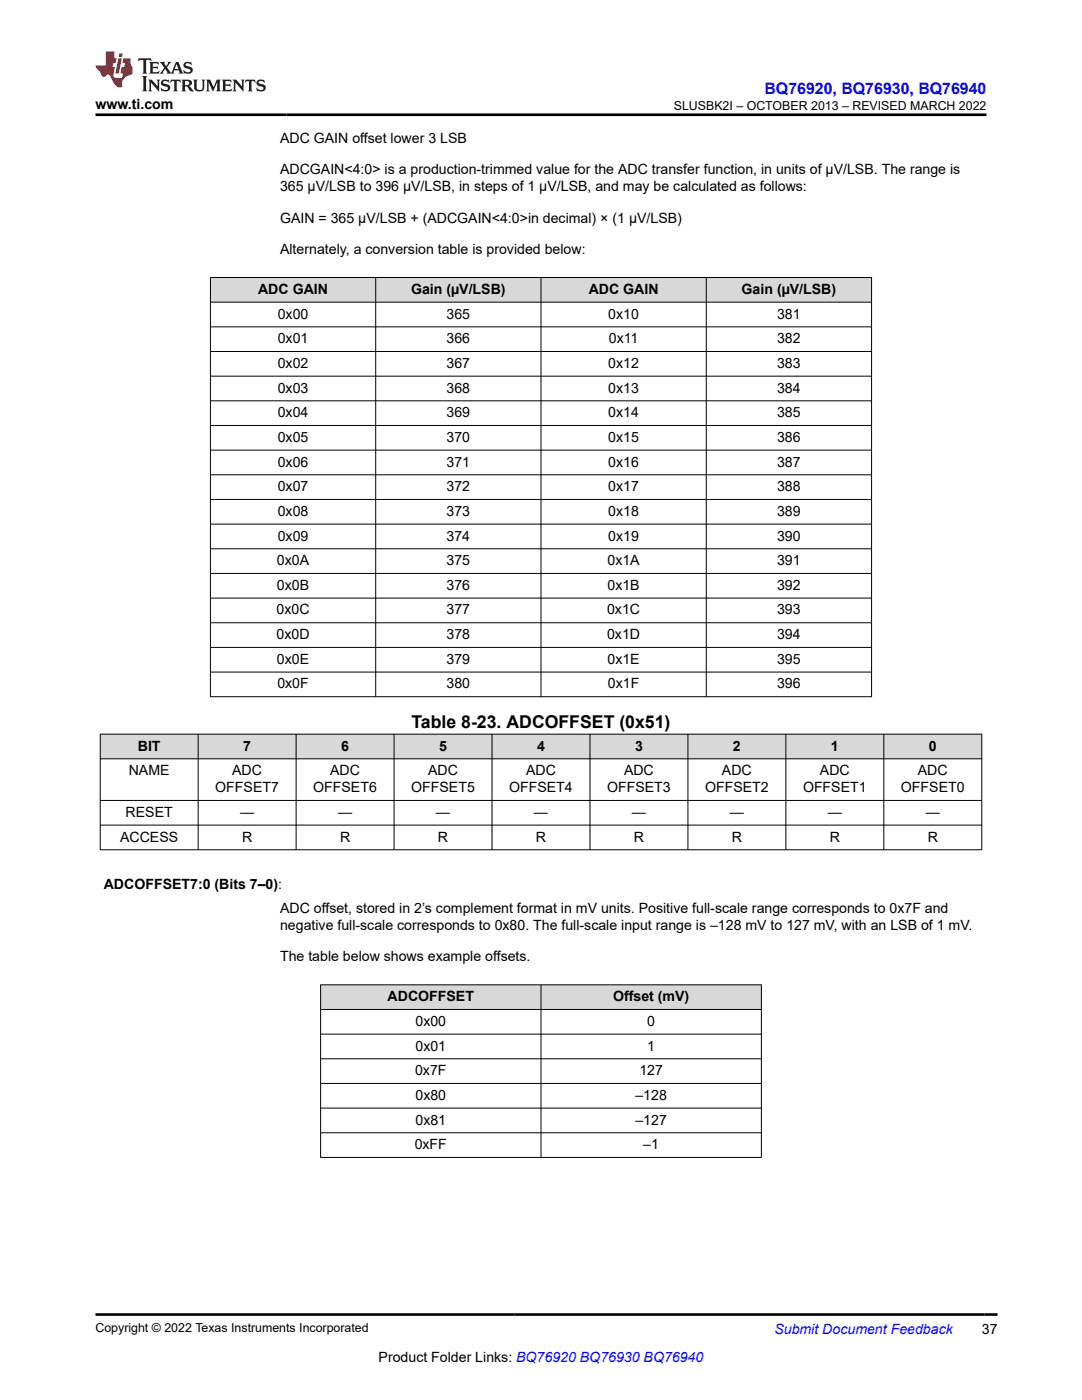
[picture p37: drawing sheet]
<svg xmlns="http://www.w3.org/2000/svg" width="216mm" height="279mm" viewBox="0 0 216 279" stroke-linecap="round" stroke-linejoin="round" font-family="sans-serif">
<defs><g id="words">
<text font-size="3.5" x="82.1" y="145.4">Table 8-23. ADCOFFSET (0x51)</text>
<text font-size="3.2" fill="#00f" x="152.5" y="18.7">BQ76920, BQ76930, BQ76940</text>
<g font-size="2.8">
<text x="19.1" y="21.8">www.ti.com</text>
<text x="55.9" y="28.6">ADC GAIN offset lower 3 LSB</text>
<text x="55.9" y="34.8">ADCGAIN&lt;4:0&gt; is a production-trimmed value for the ADC transfer function, in units of µV/LSB. The range is</text>
<text x="55.9" y="38.2">365 µV/LSB to 396 µV/LSB, in steps of 1 µV/LSB, and may be calculated as follows:</text>
<text x="55.9" y="44.4">GAIN = 365 µV/LSB + (ADCGAIN&lt;4:0&gt;in decimal) × (1 µV/LSB)</text>
<text x="55.9" y="50.6">Alternately, a conversion table is provided below:</text>
<text x="51.5" y="58.7">ADC GAIN</text>
<text x="82" y="58.7">Gain (µV/LSB)</text>
<text x="117.5" y="58.7">ADC GAIN</text>
<text x="148" y="58.7">Gain (µV/LSB)</text>
<text x="55.4" y="63.6">0x00</text>
<text x="89.1" y="63.6">365</text>
<text x="121.4" y="63.6">0x10</text>
<text x="155.1" y="63.6">381</text>
<text x="55.4" y="68.5">0x01</text>
<text x="89.1" y="68.5">366</text>
<text x="121.5" y="68.5">0x11</text>
<text x="155.1" y="68.5">382</text>
<text x="55.4" y="73.4">0x02</text>
<text x="89.1" y="73.4">367</text>
<text x="121.4" y="73.4">0x12</text>
<text x="155.1" y="73.4">383</text>
<text x="55.4" y="78.3">0x03</text>
<text x="55.4" y="83.3">0x04</text>
<text x="89.1" y="78.3">368</text>
<text x="89.1" y="83.3">369</text>
<text x="121.4" y="78.3">0x13</text>
<text x="121.4" y="83.3">0x14</text>
<text x="155.1" y="78.3">384</text>
<text x="155.1" y="83.3">385</text>
<text x="55.4" y="88.2">0x05</text>
<text x="89.1" y="88.2">370</text>
<text x="121.4" y="88.2">0x15</text>
<text x="155.1" y="88.2">386</text>
<text x="55.4" y="93.1">0x06</text>
<text x="89.1" y="93.1">371</text>
<text x="121.4" y="93.1">0x16</text>
<text x="155.1" y="93.1">387</text>
<text x="55.4" y="98">0x07</text>
<text x="89.1" y="98">372</text>
<text x="121.4" y="98">0x17</text>
<text x="155.1" y="98">388</text>
<text x="55.4" y="103">0x08</text>
<text x="55.4" y="107.9">0x09</text>
<text x="89.1" y="103">373</text>
<text x="89.1" y="107.9">374</text>
<text x="121.4" y="103">0x18</text>
<text x="121.4" y="107.9">0x19</text>
<text x="155.1" y="103">389</text>
<text x="155.1" y="107.9">390</text>
<text x="55.3" y="112.8">0x0A</text>
<text x="89.1" y="112.8">375</text>
<text x="121.2" y="112.8">0x1A</text>
<text x="155.1" y="112.8">391</text>
<text x="55.3" y="117.7">0x0B</text>
<text x="89.1" y="117.7">376</text>
<text x="121.2" y="117.7">0x1B</text>
<text x="155.1" y="117.7">392</text>
<text x="55.2" y="122.6">0x0C</text>
<text x="89.1" y="122.6">377</text>
<text x="121.1" y="122.6">0x1C</text>
<text x="155.1" y="122.6">393</text>
<text x="55.2" y="127.6">0x0D</text>
<text x="89.1" y="127.6">378</text>
<text x="121.1" y="127.6">0x1D</text>
<text x="155.1" y="127.6">394</text>
<text x="55.3" y="132.5">0x0E</text>
<text x="55.3" y="137.4">0x0F</text>
<text x="89.1" y="132.5">379</text>
<text x="89.1" y="137.4">380</text>
<text x="121.2" y="132.5">0x1E</text>
<text x="121.3" y="137.4">0x1F</text>
<text x="155.1" y="132.5">395</text>
<text x="155.1" y="137.4">396</text>
<text x="27.5" y="149.8">BIT</text>
<text x="48.5" y="149.8">7</text>
<text x="68.1" y="149.8">6</text>
<text x="87.6" y="149.8">5</text>
<text x="107.2" y="149.8">4</text>
<text x="126.7" y="149.8">3</text>
<text x="146.3" y="149.8">2</text>
<text x="165.8" y="149.8">1</text>
<text x="185.3" y="149.8">0</text>
<text x="25.7" y="154.7">NAME</text>
<text x="46.3" y="154.7">ADC</text>
<text x="65.9" y="154.7">ADC</text>
<text x="85.4" y="154.7">ADC</text>
<text x="105" y="154.7">ADC</text>
<text x="124.5" y="154.7">ADC</text>
<text x="144.1" y="154.7">ADC</text>
<text x="163.6" y="154.7">ADC</text>
<text x="183.1" y="154.7">ADC</text>
<text x="43" y="158.1">OFFSET7</text>
<text x="62.5" y="158.1">OFFSET6</text>
<text x="82.1" y="158.1">OFFSET5</text>
<text x="101.6" y="158.1">OFFSET4</text>
<text x="121.1" y="158.1">OFFSET3</text>
<text x="140.7" y="158.1">OFFSET2</text>
<text x="160.2" y="158.1">OFFSET1</text>
<text x="179.8" y="158.1">OFFSET0</text>
<text x="24" y="167.9">ACCESS</text>
<text x="25.1" y="163">RESET</text>
<text x="47.9" y="163">—</text>
<text x="48.3" y="167.9">R</text>
<text x="67.5" y="163">—</text>
<text x="67.8" y="167.9">R</text>
<text x="87" y="163">—</text>
<text x="87.4" y="167.9">R</text>
<text x="106.5" y="163">—</text>
<text x="106.9" y="167.9">R</text>
<text x="126.1" y="163">—</text>
<text x="126.5" y="167.9">R</text>
<text x="145.6" y="163">—</text>
<text x="146" y="167.9">R</text>
<text x="165.2" y="163">—</text>
<text x="165.6" y="167.9">R</text>
<text x="184.7" y="163">—</text>
<text x="185.1" y="167.9">R</text>
<text x="20.7" y="177.4">ADCOFFSET7:0 (Bits 7–0):</text>
<text x="55.9" y="182.2">ADC offset, stored in 2’s complement format in mV units. Positive full-scale range corresponds to 0x7F and</text>
<text x="55.9" y="185.6">negative full-scale corresponds to 0x80. The full-scale input range is –128 mV to 127 mV, with an LSB of 1 mV.</text>
<text x="55.9" y="191.8">The table below shows example offsets.</text>
<text x="77.3" y="199.8">ADCOFFSET</text>
<text x="122.3" y="199.8">Offset (mV)</text>
<text x="82.9" y="204.7">0x00</text>
<text x="82.9" y="209.7">0x01</text>
<text x="129.2" y="204.7">0</text>
<text x="129.2" y="209.7">1</text>
<text x="82.8" y="214.6">0x7F</text>
<text x="127.6" y="214.6">127</text>
<text x="82.9" y="219.5">0x80</text>
<text x="126.8" y="219.5">–128</text>
<text x="82.9" y="224.4">0x81</text>
<text x="126.8" y="224.4">–127</text>
<text x="82.7" y="229.3">0xFF</text>
<text x="128.4" y="229.3">–1</text>
<text x="195.9" y="266.1">37</text>
<text x="75.6" y="271.7">Product Folder Links: BQ76920 BQ76930 BQ76940</text>
</g>
<text font-size="2.8" fill="#00f" x="154.5" y="266.2">Submit Document Feedback</text>
<g font-size="2.5">
<text x="134.4" y="21.9">SLUSBK2I – OCTOBER 2013 – REVISED MARCH 2022</text>
<text x="19.1" y="265.9">Copyright © 2022 Texas Instruments Incorporated</text>
</g>
</g></defs>
<g fill="#d8d8d8">
<path d="M42 55.4h131.9v4.9h-131.9z" fill-rule="evenodd"/>
<path d="M42 55.4h32.9v4.8h-32.9z" fill-rule="evenodd"/>
<path d="M75 55.4h32.9v4.8h-32.9z" fill-rule="evenodd"/>
<path d="M108 55.4h32.9v4.8h-32.9z" fill-rule="evenodd"/>
<path d="M141 55.4h32.9v4.8h-32.9z" fill-rule="evenodd"/>
</g>
<g fill="none" stroke="#000" stroke-width=".2">
<path d="M41.9 55.4h132.1M42 55.3v83.8M75 55.3v83.8M108 55.3v83.8M140.9 55.3v83.8M173.9 55.3v83.8M41.9 60.3h132.1M41.9 65.2h132.1M41.9 70.1h132.1M41.9 75.1h132.1M41.9 80h132.1M41.9 84.9h132.1"/>
<path d="M41.9 89.8h132.1M41.9 94.8h132.1M41.9 99.7h132.1M41.9 104.6h132.1M41.9 109.5h132.1M41.9 114.4h132.1M41.9 119.4h132.1M41.9 124.3h132.1M41.9 129.2h132.1M41.9 134.1h132.1M41.9 139h132.1"/>
</g>
<g fill="#d8d8d8">
<path d="M20 146.5h175.9v4.9h-175.9z" fill-rule="evenodd"/>
<path d="M20.1 146.6h19.4v4.8h-19.4z" fill-rule="evenodd"/>
<path d="M39.6 146.6h19.4v4.8h-19.4z" fill-rule="evenodd"/>
<path d="M59.2 146.6h19.4v4.8h-19.4z" fill-rule="evenodd"/>
<path d="M78.7 146.6h19.4v4.8h-19.4z" fill-rule="evenodd"/>
<path d="M98.2 146.6h19.5v4.8h-19.5z" fill-rule="evenodd"/>
<path d="M117.8 146.6h19.4v4.8h-19.4z" fill-rule="evenodd"/>
<path d="M137.3 146.6h19.4v4.8h-19.4z" fill-rule="evenodd"/>
<path d="M156.9 146.6h19.4v4.8h-19.4z" fill-rule="evenodd"/>
<path d="M176.4 146.6h19.4v4.8h-19.4z" fill-rule="evenodd"/>
</g>
<g fill="none" stroke="#000" stroke-width=".2">
<path d="M19.9 146.5h176.1M19.9 151.4h176.1M19.9 159.7h176.1M20 146.5v23.2M39.5 146.5v23.2M59.1 146.5v23.2M78.6 146.5v23.2M98.2 146.5v23.2M117.7 146.5v23.2M137.3 146.5v23.2M156.8 146.5v23.2M176.4 146.5v23.2"/>
<path d="M195.9 146.5v23.2M19.9 164.7h176.1M19.9 169.6h176.1"/>
</g>
<g fill="#d8d8d8">
<path d="M64 196.5h87.9v5h-87.9z" fill-rule="evenodd"/>
<path d="M64 196.6h43.9v4.8h-43.9z" fill-rule="evenodd"/>
<path d="M108 196.6h43.9v4.8h-43.9z" fill-rule="evenodd"/>
</g>
<path d="M63.9 196.5h88.1M64 196.5v34.6M108 196.5v34.6M151.9 196.5v34.6M63.9 201.5h88.1M63.9 206.4h88.1M63.9 211.3h88.1M63.9 216.2h88.1M63.9 221.1h88.1M63.9 226.1h88.1M63.9 231h88.1" fill="none" stroke="#000" stroke-width=".2"/>
<path d="M27.7 11.6l-.2 .6 .5-.2h.6v.1v2.2l-.2 .4h1l-.2-.4v-2.2v-.1h.5l.5 .2-.1-.6zM29.8 12.4l.2 .3v1.6l-.2 .4h1.9l.1-.6a1.08 1.08 0 0 1-1.3 .2v-.7h.6l.4 .2v-.7l-.4 .2h-.6v-.5l.2-.2a1 1 0 0 1 1 .3l-.1-.5zM31.8 12.4l1 1.1-1 1.2h.9l-.2-.2 .4-.8 .5 .8-.2 .2h1.6l-.2-.2 .1-.5h1l.1 .5-.1 .2h.9l-.2-.4-.8-1.9h-.5l-1 2.1-.8-1.1 .9-1h-.8l.2 .2-.5 .6-.3-.6 .1-.2zM35.2 12.8l.4 1h-.8zM36.8 12.5a.65 .65 0 0 0-.2 .7 .65 .65 0 0 0 .6 .5l.7 .1 .1 .3a.79 .79 0 0 1-.7 .4 .79 .79 0 0 1-.7-.5l.1 .7 .2-.1a.93 .93 0 0 0 1.1 0 .93 .93 0 0 0 .4-.9 1.46 1.46 0 0 0-1.2-.6l-.1-.3a1.09 1.09 0 0 1 1.2 .2l-.2-.6-.1 .1-.6-.2zM28.4 15.2l.2 .4v2.2l-.2 .4h1l-.2-.4v-2.2l.2-.4zM29.6 15.9l.2 .4v1.5l-.2 .4h.8l-.3-.4v-1.3l1.7 1.8v-2l.2-.4h-.8l.2 .2 .1 1.1-1.2-1.3zM32.3 16a.65 .65 0 0 0-.2 .8 .65 .65 0 0 0 .7 .4l.6 .2 .1 .2a.79 .79 0 0 1-.7 .4 .79 .79 0 0 1-.7-.5l.1 .7 .2-.1a.93 .93 0 0 0 1.1 .1 .93 .93 0 0 0 .4-1 1.46 1.46 0 0 0-1.2-.5l-.1-.4a1.09 1.09 0 0 1 1.2 .2l-.2-.6-.1 .1-.6-.1zM34.1 15.9l-.1 .6a.63 .63 0 0 1 .7-.3l.1 1.6-.3 .4h1l-.2-.4v-1.6a.66 .66 0 0 1 .8 .3l-.1-.6zM36.2 15.9l.2 .4v1.5l-.2 .4h.9l-.2-.2v-.7h.5l.1 .2a.79 .79 0 0 0 1.2 .6l-1-.9a.61 .61 0 0 0 .6-.6 .61 .61 0 0 0-.5-.7zM36.9 16.2h.2a.47 .47 0 0 1 .5 .1 .47 .47 0 0 1 .1 .5l-.2 .1-.6 .1zM38.5 15.9l.2 .2a2.27 2.27 0 0 0 .4 2 1.04 1.04 0 0 0 1.7-.7v-1.3l.2-.2h-.8l.2 .4v1.1a.6 .6 0 0 1-.6 .6 .6 .6 0 0 1-.6-.6v-1.1l.3-.4zM41.1 15.9l.2 .4v1.5l-.2 .4h.7l-.2-.4v-1.4l.9 1.9 .8-1.9v1.4l-.2 .4h1l-.3-.4v-1.5l.3-.4h-.8l-.7 1.5-.7-1.5zM44.3 15.9l.2 .4v1.5l-.2 .4h1.9l.1-.6a1.09 1.09 0 0 1-1.3 .2v-.7h.6l.4 .2v-.6l-.4 .2h-.6v-.6l.2-.1a1.01 1.01 0 0 1 1 .3l-.1-.6zM46.4 15.9l.3 .4v1.5l-.3 .4h.8l-.2-.4v-1.3l1.6 1.8v-2l.2-.4h-.7l.2 .2v1.1l-1.2-1.3zM49 15.9l-.1 .6a.63 .63 0 0 1 .8-.3v1.6l-.3 .4h1l-.2-.4v-1.6a.66 .66 0 0 1 .8 .3l-.1-.6zM51.4 16a.65 .65 0 0 0-.2 .8 .65 .65 0 0 0 .6 .4l.6 .2 .2 .2a.79 .79 0 0 1-.8 .4 .79 .79 0 0 1-.6-.5l.1 .7 .2-.1a.93 .93 0 0 0 1 .1 .93 .93 0 0 0 .5-1 1.46 1.46 0 0 0-1.3-.5l-.1-.4a1.09 1.09 0 0 1 1.3 .2l-.2-.6-.2 .1-.5-.1z" fill="#231f20"/>
<path d="M21.1 10.3v2.7h-2.1l.1 .4 .9 1a.95 .95 0 0 0 .9 .9 .59 .59 0 0 1 .6-.4 .59 .59 0 0 1 .5 .3l.4 .8a1.59 1.59 0 0 0 2.1 1.4 1.61 1.61 0 0 1 1-2.3l1-.3-.1-1.5a1.59 1.59 0 0 1-.4-1.7h-1.4l-.2 .9h.5l-.1 .9h-.5l-.2 .9v.3l.4 .1-.2 .9h-.6a.73 .73 0 0 1-1.1-.7l.3-1.5h-.5l.2-.9h.5l.2-.9h-.5v-1.3zM23.6 11.6l-.6 3.1h.7l.6-3.1zM23.8 10.7l-.1 .6h.7l.1-.6z" fill="#ed1c24"/>
<path d="M19.1 22.9h177.8M19.1 262.3h179.9" fill="none" stroke="#000" stroke-width=".53"/>
<use href="#words"/>
</svg>
